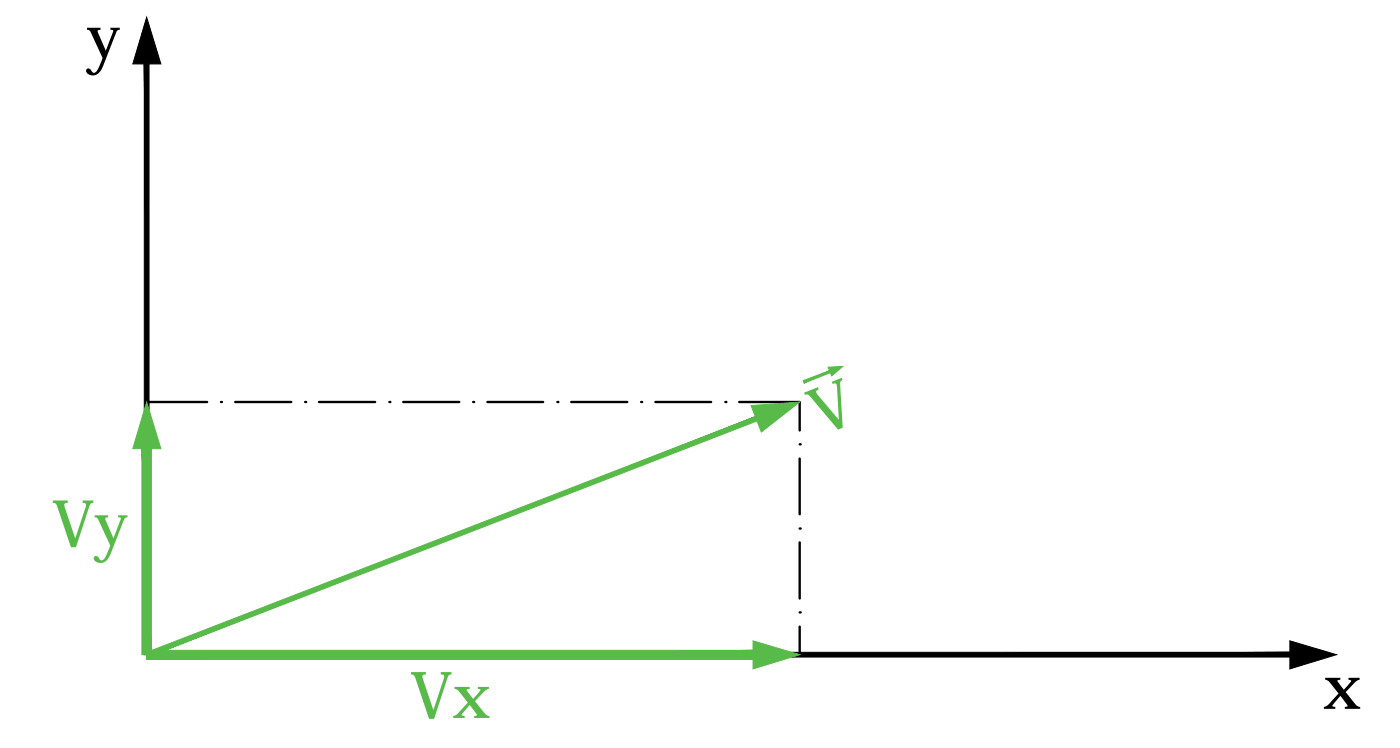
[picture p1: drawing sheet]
<svg xmlns="http://www.w3.org/2000/svg" width="150mm" height="80mm" viewBox="0 0 150 80" stroke-linecap="round" stroke-linejoin="round" font-family="sans-serif">
<defs><g id="words">
<g font-size="6.9">
<text x="9.3" y="6.3">y</text>
<text x="141.7" y="75.9">x</text>
</g>
<g font-size="6.9" fill="#58ba48">
<text x="87.8" y="46.6" transform="rotate(-22 87.8 46.6)">V</text>
<text x="5.6" y="58.5">Vy</text>
<text x="43.9" y="76.9">Vx</text>
</g>
</g></defs>
<!-- layer: 0 -->
<g fill="#58ba48" stroke="#58ba48" stroke-width=".11">
<path d="M88.7 39.3l1.6-.1-1.2 1z"/>
<path d="M80.6 68.6l5 1.5-5 1.5z"/>
<path d="M15.7 43l1.5 5h-3z"/>
<path d="M80.4 43.4l5.2-.4-4.1 3.3z"/>
<path d="M86 40.8l.1 .2 2.7-1.3zM86.1 41l2.7-1.3 .1 .2z"/>
<path d="M15.7 70.6h64.9v-1zM15.7 69.6h64.9l-64.9 1z"/>
<path d="M15.2 48l1 22.1v-22.1zM15.2 48l1 22.1h-1z"/>
<path d="M15.6 69.9l.2 .4 65.1-25.7zM15.8 70.3l65.1-25.7 .2 .5z"/>
</g>
<g fill="none" stroke="#000" stroke-width=".25">
<path d="M15.7 43h6.5M23.7 43h.1M25.2 43h6M32.7 43h.1M34.2 43h6M41.7 43h.1M43.2 43h6M50.7 43h.1M52.2 43h6M59.7 43h.1M61.2 43h6M68.7 43h.1"/>
<path d="M70.2 43h6M77.7 43h.1M79.2 43h6.4v3.1M85.6 47.6h.1M85.6 56.6h.1M85.6 49.1v6M85.6 58.1v6M85.6 65.6h.1M85.6 67.1v3"/>
</g>
<g fill="#000" stroke="#000" stroke-width=".11">
<path d="M15.7 1.8l1.5 5h-3zM138.1 68.6l5 1.5-5 1.5z"/>
<path d="M15.5 6.8v63.3h.5zM15.5 6.8h.5v63.3z"/>
<path d="M15.7 69.8v.5l122.4-.5zM15.7 70.3l122.4-.5v.5z"/>
</g>
<use href="#words"/>
</svg>
